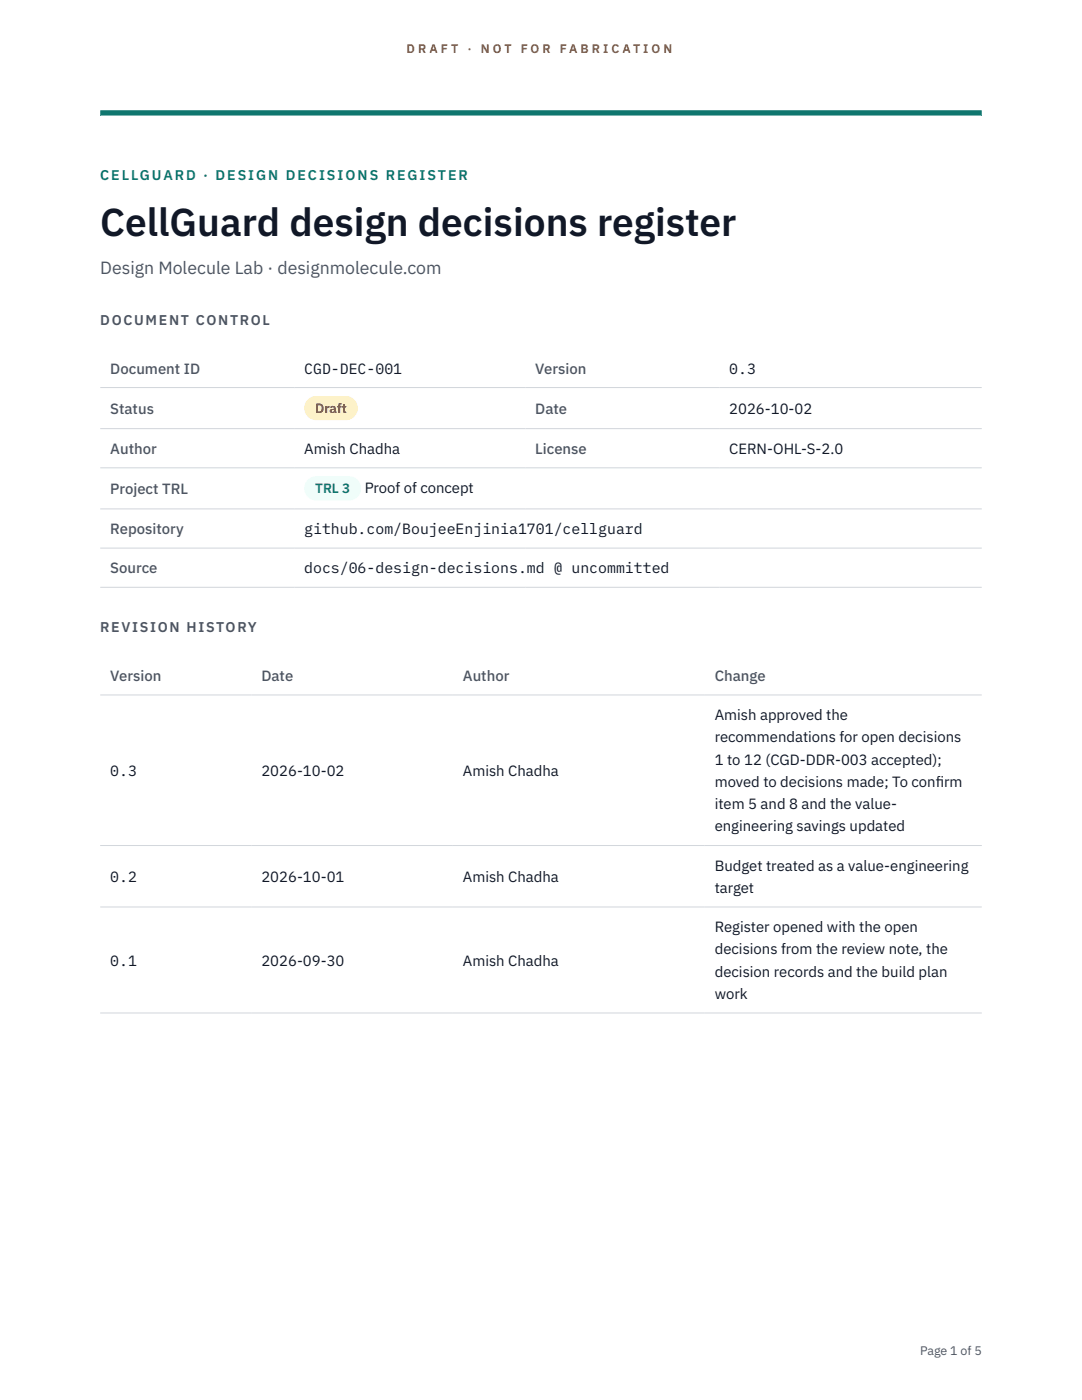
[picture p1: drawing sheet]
<svg xmlns="http://www.w3.org/2000/svg" width="216mm" height="279mm" viewBox="0 0 216 279" stroke-linecap="round" stroke-linejoin="round" font-family="sans-serif">
<defs><g id="words">
<text font-size="7.8" fill="#111827" x="20" y="47.1">CellGuard design decisions register</text>
<text font-size="3.5" fill="#4b5563" x="20" y="54.6">Design Molecule Lab · designmolecule.com</text>
<g font-size="3" fill="#4b5563">
<text x="22" y="74.5">Document ID</text>
<text x="106.8" y="74.5">Version</text>
<text x="22" y="82.6">Status</text>
<text x="106.8" y="82.6">Date</text>
<text x="22" y="90.6">Author</text>
<text x="106.8" y="90.6">License</text>
<text x="22" y="98.6">Project TRL</text>
<text x="22" y="106.6">Repository</text>
<text x="22" y="114.4">Source</text>
<text x="22" y="135.9">Version</text>
<text x="52.2" y="135.9">Date</text>
<text x="92.4" y="135.9">Author</text>
<text x="142.6" y="135.9">Change</text>
</g>
<g font-size="3" fill="#111827">
<text x="60.7" y="74.5">CGD-DEC-001</text>
<text x="145.5" y="74.5">0.3</text>
<text x="145.5" y="82.6">2026-10-02</text>
<text x="60.7" y="90.6">Amish Chadha</text>
<text x="145.5" y="90.6">CERN-OHL-S-2.0</text>
<text x="72.8" y="98.5">Proof of concept</text>
<text x="60.7" y="106.6">github.com/BoujeeEnjinia1701/cellguard</text>
<text x="60.7" y="114.4">docs/06-design-decisions.md @ uncommitted</text>
<text x="142.6" y="143.7">Amish approved the</text>
<text x="142.6" y="148.2">recommendations for open decisions</text>
<text x="22" y="154.8">0.3</text>
<text x="52.2" y="154.8">2026-10-02</text>
<text x="92.4" y="154.8">Amish Chadha</text>
<text x="142.6" y="152.6">1 to 12 (CGD-DDR-003 accepted);</text>
<text x="142.6" y="157.1">moved to decisions made; To conf</text>
<text x="142.6" y="161.5">item 5 and 8 and the value-</text>
<text x="186.7" y="157.1">irm</text>
<text x="142.6" y="165.9">engineering savings updated</text>
<text x="142.6" y="173.8">Budget treated as a value-engineering</text>
<text x="22" y="176">0.2</text>
<text x="52.2" y="176">2026-10-01</text>
<text x="92.4" y="176">Amish Chadha</text>
<text x="142.6" y="178.2">target</text>
<text x="142.6" y="186">Register opened with the open</text>
<text x="142.6" y="190.5">decisions from the review note, the</text>
<text x="22" y="192.7">0.1</text>
<text x="52.2" y="192.7">2026-09-30</text>
<text x="92.4" y="192.7">Amish Chadha</text>
<text x="142.6" y="194.9">decision records and the build plan</text>
<text x="142.6" y="199.4">work</text>
</g>
<text font-size="2.8" fill="#0f766e" x="20" y="36">CELLGUARD · DESIGN DECISIONS REGISTER</text>
<g font-size="2.8" fill="#4b5563">
<text x="20" y="64.8">DOCUMENT CONTROL</text>
<text x="20" y="126.2">REVISION HISTORY</text>
</g>
<text font-size="2.7" fill="#92400e" x="62.9" y="82.5">Draft</text>
<text font-size="2.7" fill="#0f766e" x="62.9" y="98.5">TRL 3</text>
<g font-size="2.5" fill="#b45309">
<text x="81.1" y="10.5">D R A F T</text>
<text x="93.3" y="10.5">·</text>
<text x="95.9" y="10.5">N O T</text>
<text x="103.9" y="10.5">F O R</text>
<text x="111.7" y="10.5">F A B R I C A T I O N</text>
</g>
<text font-size="2.5" fill="#4b5563" x="183.6" y="270.3">Page 1 of 5</text>
</g></defs>
<path d="M20 23.1h175.9zM20 22h175.9v1.1h-175.9z" fill-rule="evenodd" fill="#0f766e"/>
<path d="M20 77.3h175.9M20 85.5h175.9M20 93.4h175.9M20 101.6h175.9M20 109.4h175.9M20 117.2h175.9M20 138.7h175.9M20 168.7h175.9M20 181h175.9M20 202.2h175.9" fill="none" stroke="#d1d5db" stroke-width=".2"/>
<path d="M60.7 79h10.7v4.9h-10.7z" fill="#fef3c7"/>
<path d="M60.7 95.1h11.4v4.8h-11.4z" fill="#f0fdfa"/>
<use href="#words"/>
</svg>
